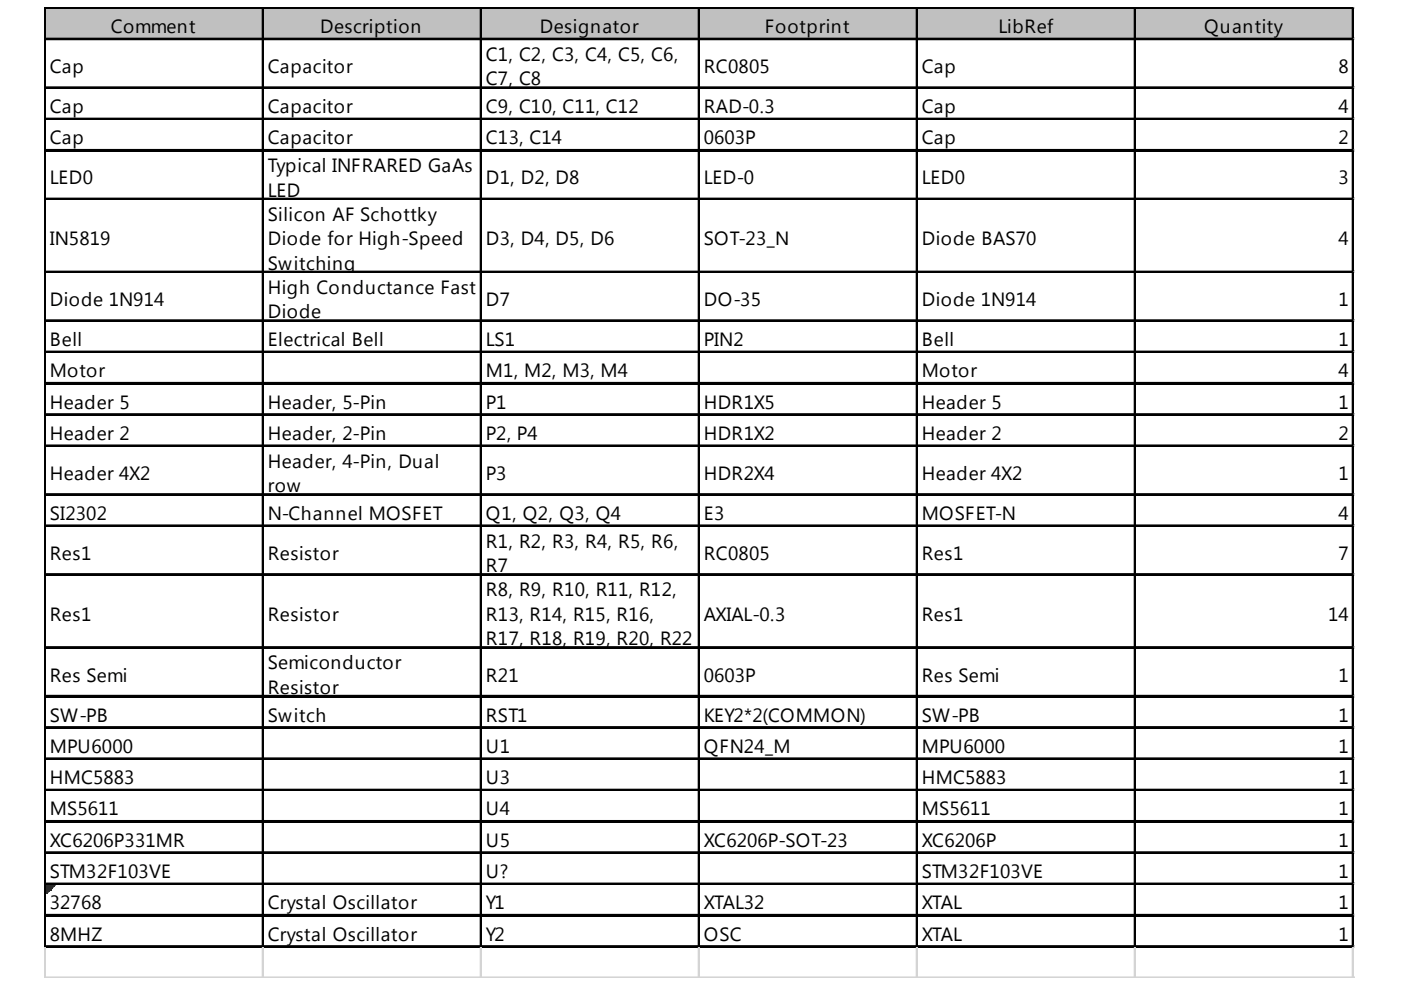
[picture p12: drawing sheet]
<svg xmlns="http://www.w3.org/2000/svg" width="297mm" height="210mm" viewBox="0 0 297 210" stroke-linecap="round" stroke-linejoin="round" font-family="sans-serif">
<defs><g id="words">
<g font-size="4.1">
<text x="23.5" y="7">Comment</text>
<text x="67.9" y="7">Description</text>
<text x="114.5" y="7">Designator</text>
<text x="162.2" y="7">Footprint</text>
<text x="211.7" y="7">LibRef</text>
<text x="255.3" y="7">Quantity</text>
<text x="10.6" y="15.5">Cap</text>
<text x="56.8" y="15.5">Capacitor</text>
<text x="103" y="12.9">C1, C2, C3, C4, C5, C6,</text>
<text x="149.2" y="15.5">RC0805</text>
<text x="195.4" y="15.5">Cap</text>
<text x="283.8" y="15.5">8</text>
<text x="10.6" y="24">Cap</text>
<text x="56.8" y="24">Capacitor</text>
<text x="103" y="18.1">C7, C8</text>
<text x="103" y="24">C9, C10, C11, C12</text>
<text x="149.2" y="24">RAD-0.3</text>
<text x="195.4" y="24">Cap</text>
<text x="283.8" y="24">4</text>
<text x="10.6" y="30.6">Cap</text>
<text x="56.8" y="30.6">Capacitor</text>
<text x="103" y="30.6">C13, C14</text>
<text x="149.2" y="30.6">0603P</text>
<text x="195.4" y="30.6">Cap</text>
<text x="283.8" y="30.6">2</text>
<text x="10.6" y="39.1">LED0</text>
<text x="56.8" y="36.5">Typical INFRARED GaAs</text>
<text x="56.8" y="41.7">LED</text>
<text x="103" y="39.1">D1, D2, D8</text>
<text x="149.2" y="39.1">LED-0</text>
<text x="195.4" y="39.1">LED0</text>
<text x="283.8" y="39.1">3</text>
<text x="56.8" y="46.8">Silicon AF Schottky</text>
<text x="10.6" y="52">IN5819</text>
<text x="56.8" y="52">Diode for High-Speed</text>
<text x="103" y="52">D3, D4, D5, D6</text>
<text x="149.2" y="52">SOT-23_N</text>
<text x="195.4" y="52">Diode BAS70</text>
<text x="283.8" y="52">4</text>
<text x="56.8" y="57.1">Switching</text>
<text x="10.6" y="64.9">Diode 1N914</text>
<text x="56.8" y="62.3">High Conductance Fast</text>
<text x="103" y="64.9">D7</text>
<text x="149.2" y="64.9">DO-35</text>
<text x="195.4" y="64.9">Diode 1N914</text>
<text x="283.8" y="64.9">1</text>
<text x="56.8" y="67.5">Diode</text>
<text x="10.6" y="73.4">Bell</text>
<text x="56.8" y="73.4">Electrical Bell</text>
<text x="103" y="73.4">LS1</text>
<text x="149.2" y="73.4">PIN2</text>
<text x="195.4" y="73.4">Bell</text>
<text x="283.8" y="73.4">1</text>
<text x="10.6" y="80">Motor</text>
<text x="103" y="80">M1, M2, M3, M4</text>
<text x="195.4" y="80">Motor</text>
<text x="283.8" y="80">4</text>
<text x="10.6" y="86.6">Header 5</text>
<text x="56.8" y="86.6">Header, 5-Pin</text>
<text x="103" y="86.6">P1</text>
<text x="149.2" y="86.6">HDR1X5</text>
<text x="195.4" y="86.6">Header 5</text>
<text x="283.8" y="86.6">1</text>
<text x="10.6" y="93.3">Header 2</text>
<text x="56.8" y="93.3">Header, 2-Pin</text>
<text x="103" y="93.3">P2, P4</text>
<text x="149.2" y="93.3">HDR1X2</text>
<text x="195.4" y="93.3">Header 2</text>
<text x="283.8" y="93.3">2</text>
<text x="10.6" y="101.7">Header 4X2</text>
<text x="56.8" y="99.2">Header, 4-Pin, Dual</text>
<text x="103" y="101.7">P3</text>
<text x="149.2" y="101.7">HDR2X4</text>
<text x="195.4" y="101.7">Header 4X2</text>
<text x="283.8" y="101.7">1</text>
<text x="56.8" y="104.3">row</text>
<text x="10.6" y="110.2">SI2302</text>
<text x="56.8" y="110.2">N-Channel MOSFET</text>
<text x="103" y="110.2">Q1, Q2, Q3, Q4</text>
<text x="149.2" y="110.2">E3</text>
<text x="195.4" y="110.2">MOSFET-N</text>
<text x="283.8" y="110.2">4</text>
<text x="10.6" y="118.7">Res1</text>
<text x="56.8" y="118.7">Resistor</text>
<text x="103" y="116.1">R1, R2, R3, R4, R5, R6,</text>
<text x="149.2" y="118.7">RC0805</text>
<text x="195.4" y="118.7">Res1</text>
<text x="283.8" y="118.7">7</text>
<text x="103" y="121.3">R7</text>
<text x="10.6" y="131.6">Res1</text>
<text x="56.8" y="131.6">Resistor</text>
<text x="103" y="126.4">R8, R9, R10, R11, R12,</text>
<text x="103" y="131.6">R13, R14, R15, R16,</text>
<text x="149.2" y="131.6">AXIAL-0.3</text>
<text x="195.4" y="131.6">Res1</text>
<text x="281.6" y="131.6">14</text>
<text x="103" y="136.8">R17, R18, R19, R20, R22</text>
<text x="56.8" y="141.9">Semiconductor</text>
<text x="10.6" y="144.5">Res Semi</text>
<text x="56.8" y="147.1">Resistor</text>
<text x="103" y="144.5">R21</text>
<text x="149.2" y="144.5">0603P</text>
<text x="195.4" y="144.5">Res Semi</text>
<text x="283.8" y="144.5">1</text>
<text x="10.6" y="153">SW-PB</text>
<text x="56.8" y="153">Switch</text>
<text x="103" y="153">RST1</text>
<text x="149.2" y="153">KEY2*2(COMMON)</text>
<text x="195.4" y="153">SW-PB</text>
<text x="283.8" y="153">1</text>
<text x="10.6" y="159.6">MPU6000</text>
<text x="103" y="159.6">U1</text>
<text x="149.2" y="159.6">QFN24_M</text>
<text x="195.4" y="159.6">MPU6000</text>
<text x="283.8" y="159.6">1</text>
<text x="10.6" y="166.3">HMC5883</text>
<text x="103" y="166.3">U3</text>
<text x="195.4" y="166.3">HMC5883</text>
<text x="283.8" y="166.3">1</text>
<text x="10.6" y="172.9">MS5611</text>
<text x="103" y="172.9">U4</text>
<text x="195.4" y="172.9">MS5611</text>
<text x="283.8" y="172.9">1</text>
<text x="10.6" y="179.5">XC6206P331MR</text>
<text x="103" y="179.5">U5</text>
<text x="149.2" y="179.5">XC6206P-SOT-23</text>
<text x="195.4" y="179.5">XC6206P</text>
<text x="283.8" y="179.5">1</text>
<text x="10.6" y="186.2">STM32F103VE</text>
<text x="103" y="186.2">U?</text>
<text x="195.4" y="186.2">STM32F103VE</text>
<text x="283.8" y="186.2">1</text>
<text x="10.6" y="192.8">32768</text>
<text x="56.8" y="192.8">Crystal Oscillator</text>
<text x="103" y="192.8">Y1</text>
<text x="149.2" y="192.8">XTAL32</text>
<text x="195.4" y="192.8">XTAL</text>
<text x="283.8" y="192.8">1</text>
<text x="10.6" y="199.4">8MHZ</text>
<text x="56.8" y="199.4">Crystal Oscillator</text>
<text x="103" y="199.4">Y2</text>
<text x="149.2" y="199.4">OSC</text>
<text x="195.4" y="199.4">XTAL</text>
<text x="283.8" y="199.4">1</text>
</g>
</g></defs>
<path d="M9.8 1.9h277.3v6.6h-277.3z" fill="#c0c0c0"/>
<path d="M9.8 187.7h1.9" fill="none" stroke="#008000" stroke-width=".37"/>
<path d="M9.8 187.7h1.9v.3h-1.9z" fill="#008000"/>
<path d="M9.8 188h1.5" fill="none" stroke="#008000" stroke-width=".37"/>
<path d="M9.8 188h1.5v.4h-1.5z" fill="#008000"/>
<path d="M9.8 188.4h1.1" fill="none" stroke="#008000" stroke-width=".37"/>
<path d="M9.8 188.4h1.1v.4h-1.1z" fill="#008000"/>
<path d="M9.8 188.8h.8" fill="none" stroke="#008000" stroke-width=".37"/>
<path d="M9.8 188.8h.8v.4h-.8z" fill="#008000"/>
<path d="M9.8 189.2h.4" fill="none" stroke="#008000" stroke-width=".37"/>
<path d="M9.8 189.2h.4v.3h-.4z" fill="#008000"/>
<g fill="none" stroke="#000" stroke-width=".37">
<path d="M9.4 1.5v199.4M9.6 1.5v199.4M9.8 1.5h277.3M9.8 1.7h277.3M9.8 8.2h277.3M9.8 8.4h277.3M9.8 18.5h277.3M9.8 18.7h277.3M55.7 1.9v199M55.9 1.9v199M101.9 1.9v199M102.1 1.9v199"/>
<path d="M148.1 1.9v199M148.3 1.9v199M194.3 1.9v199M194.5 1.9v199M240.6 1.9v199M240.7 1.9v199M286.8 1.9v199M287 1.9v199M9.8 25.1h277.3M9.8 25.3h277.3M9.8 31.8h277.3M9.8 31.9h277.3"/>
<path d="M9.8 42.1h277.3M9.8 42.3h277.3M9.8 57.6h277.3M9.8 57.7h277.3M9.8 67.9h277.3M9.8 68.1h277.3M9.8 74.5h277.3M9.8 74.7h277.3M9.8 81.2h277.3M9.8 81.3h277.3M9.8 87.8h277.3M9.8 88h277.3"/>
<path d="M9.8 94.4h277.3M9.8 94.6h277.3M9.8 104.7h277.3M9.8 104.9h277.3M9.8 111.4h277.3M9.8 111.6h277.3M9.8 121.7h277.3M9.8 121.9h277.3M9.8 137.2h277.3M9.8 137.4h277.3M9.8 147.5h277.3M9.8 147.7h277.3"/>
<path d="M9.8 154.1h277.3M9.8 154.3h277.3M9.8 160.8h277.3M9.8 161h277.3M9.8 167.4h277.3M9.8 167.6h277.3M9.8 174h277.3M9.8 174.2h277.3M9.8 180.7h277.3M9.8 180.9h277.3M9.8 187.3h277.3M9.8 187.5h277.3"/>
<path d="M9.8 193.9h277.3M9.8 194.1h277.3M9.8 200.6h277.3M9.8 200.8h277.3"/>
</g>
<g fill="none" stroke="#d4d4d4" stroke-width=".37">
<path d="M287.1 1.5h.1M9.4 200.9v6.5M9.6 200.9v6.5M55.7 200.9v6.5M55.9 200.9v6.5M101.9 200.9v6.5M102.1 200.9v6.5M148.1 200.9v6.5M148.3 200.9v6.5M194.3 200.9v6.5M194.5 200.9v6.5M240.6 200.9v6.5"/>
<path d="M240.7 200.9v6.5M286.8 200.9v6.5M287 200.9v6.5"/>
</g>
<path d="M287.1 1.5l.1 .4z" fill="#d4d4d4"/>
<path d="M287.1 8.2h.1" fill="none" stroke="#d4d4d4" stroke-width=".37"/>
<path d="M287.1 8.2l.1 .3z" fill="#d4d4d4"/>
<path d="M287.1 18.5h.1" fill="none" stroke="#d4d4d4" stroke-width=".37"/>
<path d="M287.1 18.5l.1 .4z" fill="#d4d4d4"/>
<path d="M287.1 25.1h.1" fill="none" stroke="#d4d4d4" stroke-width=".37"/>
<path d="M287.1 25.1l.1 .4z" fill="#d4d4d4"/>
<path d="M287.1 31.8h.1" fill="none" stroke="#d4d4d4" stroke-width=".37"/>
<path d="M287.1 31.8l.1 .3z" fill="#d4d4d4"/>
<path d="M287.1 42.1h.1" fill="none" stroke="#d4d4d4" stroke-width=".37"/>
<path d="M287.1 42.1l.1 .4z" fill="#d4d4d4"/>
<path d="M287.1 57.6h.1" fill="none" stroke="#d4d4d4" stroke-width=".37"/>
<path d="M287.1 57.6l.1 .3z" fill="#d4d4d4"/>
<path d="M287.1 67.9h.1" fill="none" stroke="#d4d4d4" stroke-width=".37"/>
<path d="M287.1 67.9l.1 .4z" fill="#d4d4d4"/>
<path d="M287.1 74.5h.1" fill="none" stroke="#d4d4d4" stroke-width=".37"/>
<path d="M287.1 74.5l.1 .4z" fill="#d4d4d4"/>
<path d="M287.1 81.2h.1" fill="none" stroke="#d4d4d4" stroke-width=".37"/>
<path d="M287.1 81.2l.1 .3z" fill="#d4d4d4"/>
<path d="M287.1 87.8h.1" fill="none" stroke="#d4d4d4" stroke-width=".37"/>
<path d="M287.1 87.8l.1 .4z" fill="#d4d4d4"/>
<path d="M287.1 94.4h.1" fill="none" stroke="#d4d4d4" stroke-width=".37"/>
<path d="M287.1 94.4l.1 .4z" fill="#d4d4d4"/>
<path d="M287.1 104.7h.1" fill="none" stroke="#d4d4d4" stroke-width=".37"/>
<path d="M287.1 104.7l.1 .4z" fill="#d4d4d4"/>
<path d="M287.1 111.4h.1" fill="none" stroke="#d4d4d4" stroke-width=".37"/>
<path d="M287.1 111.4l.1 .3z" fill="#d4d4d4"/>
<path d="M287.1 121.7h.1" fill="none" stroke="#d4d4d4" stroke-width=".37"/>
<path d="M287.1 121.7l.1 .4z" fill="#d4d4d4"/>
<path d="M287.1 137.2h.1" fill="none" stroke="#d4d4d4" stroke-width=".37"/>
<path d="M287.1 137.2l.1 .3z" fill="#d4d4d4"/>
<path d="M287.1 147.5h.1" fill="none" stroke="#d4d4d4" stroke-width=".37"/>
<path d="M287.1 147.5l.1 .4z" fill="#d4d4d4"/>
<path d="M287.1 154.1h.1" fill="none" stroke="#d4d4d4" stroke-width=".37"/>
<path d="M287.1 154.1l.1 .4z" fill="#d4d4d4"/>
<path d="M287.1 160.8h.1" fill="none" stroke="#d4d4d4" stroke-width=".37"/>
<path d="M287.1 160.8l.1 .3z" fill="#d4d4d4"/>
<path d="M287.1 167.4h.1" fill="none" stroke="#d4d4d4" stroke-width=".37"/>
<path d="M287.1 167.4l.1 .4z" fill="#d4d4d4"/>
<path d="M287.1 174h.1" fill="none" stroke="#d4d4d4" stroke-width=".37"/>
<path d="M287.1 174l.1 .4z" fill="#d4d4d4"/>
<path d="M287.1 180.7h.1" fill="none" stroke="#d4d4d4" stroke-width=".37"/>
<path d="M287.1 180.7l.1 .3z" fill="#d4d4d4"/>
<path d="M287.1 187.3h.1" fill="none" stroke="#d4d4d4" stroke-width=".37"/>
<path d="M287.1 187.3l.1 .4z" fill="#d4d4d4"/>
<path d="M287.1 193.9h.1" fill="none" stroke="#d4d4d4" stroke-width=".37"/>
<path d="M287.1 193.9l.1 .4z" fill="#d4d4d4"/>
<path d="M287.1 200.6h.1" fill="none" stroke="#d4d4d4" stroke-width=".37"/>
<path d="M287.1 200.6l.1 .3z" fill="#d4d4d4"/>
<path d="M9.4 207.2h277.8" fill="none" stroke="#d4d4d4" stroke-width=".37"/>
<path d="M9.4 207.3h277.8" fill="none" stroke="#d4d4d4" stroke-width=".21"/>
<use href="#words"/>
</svg>
